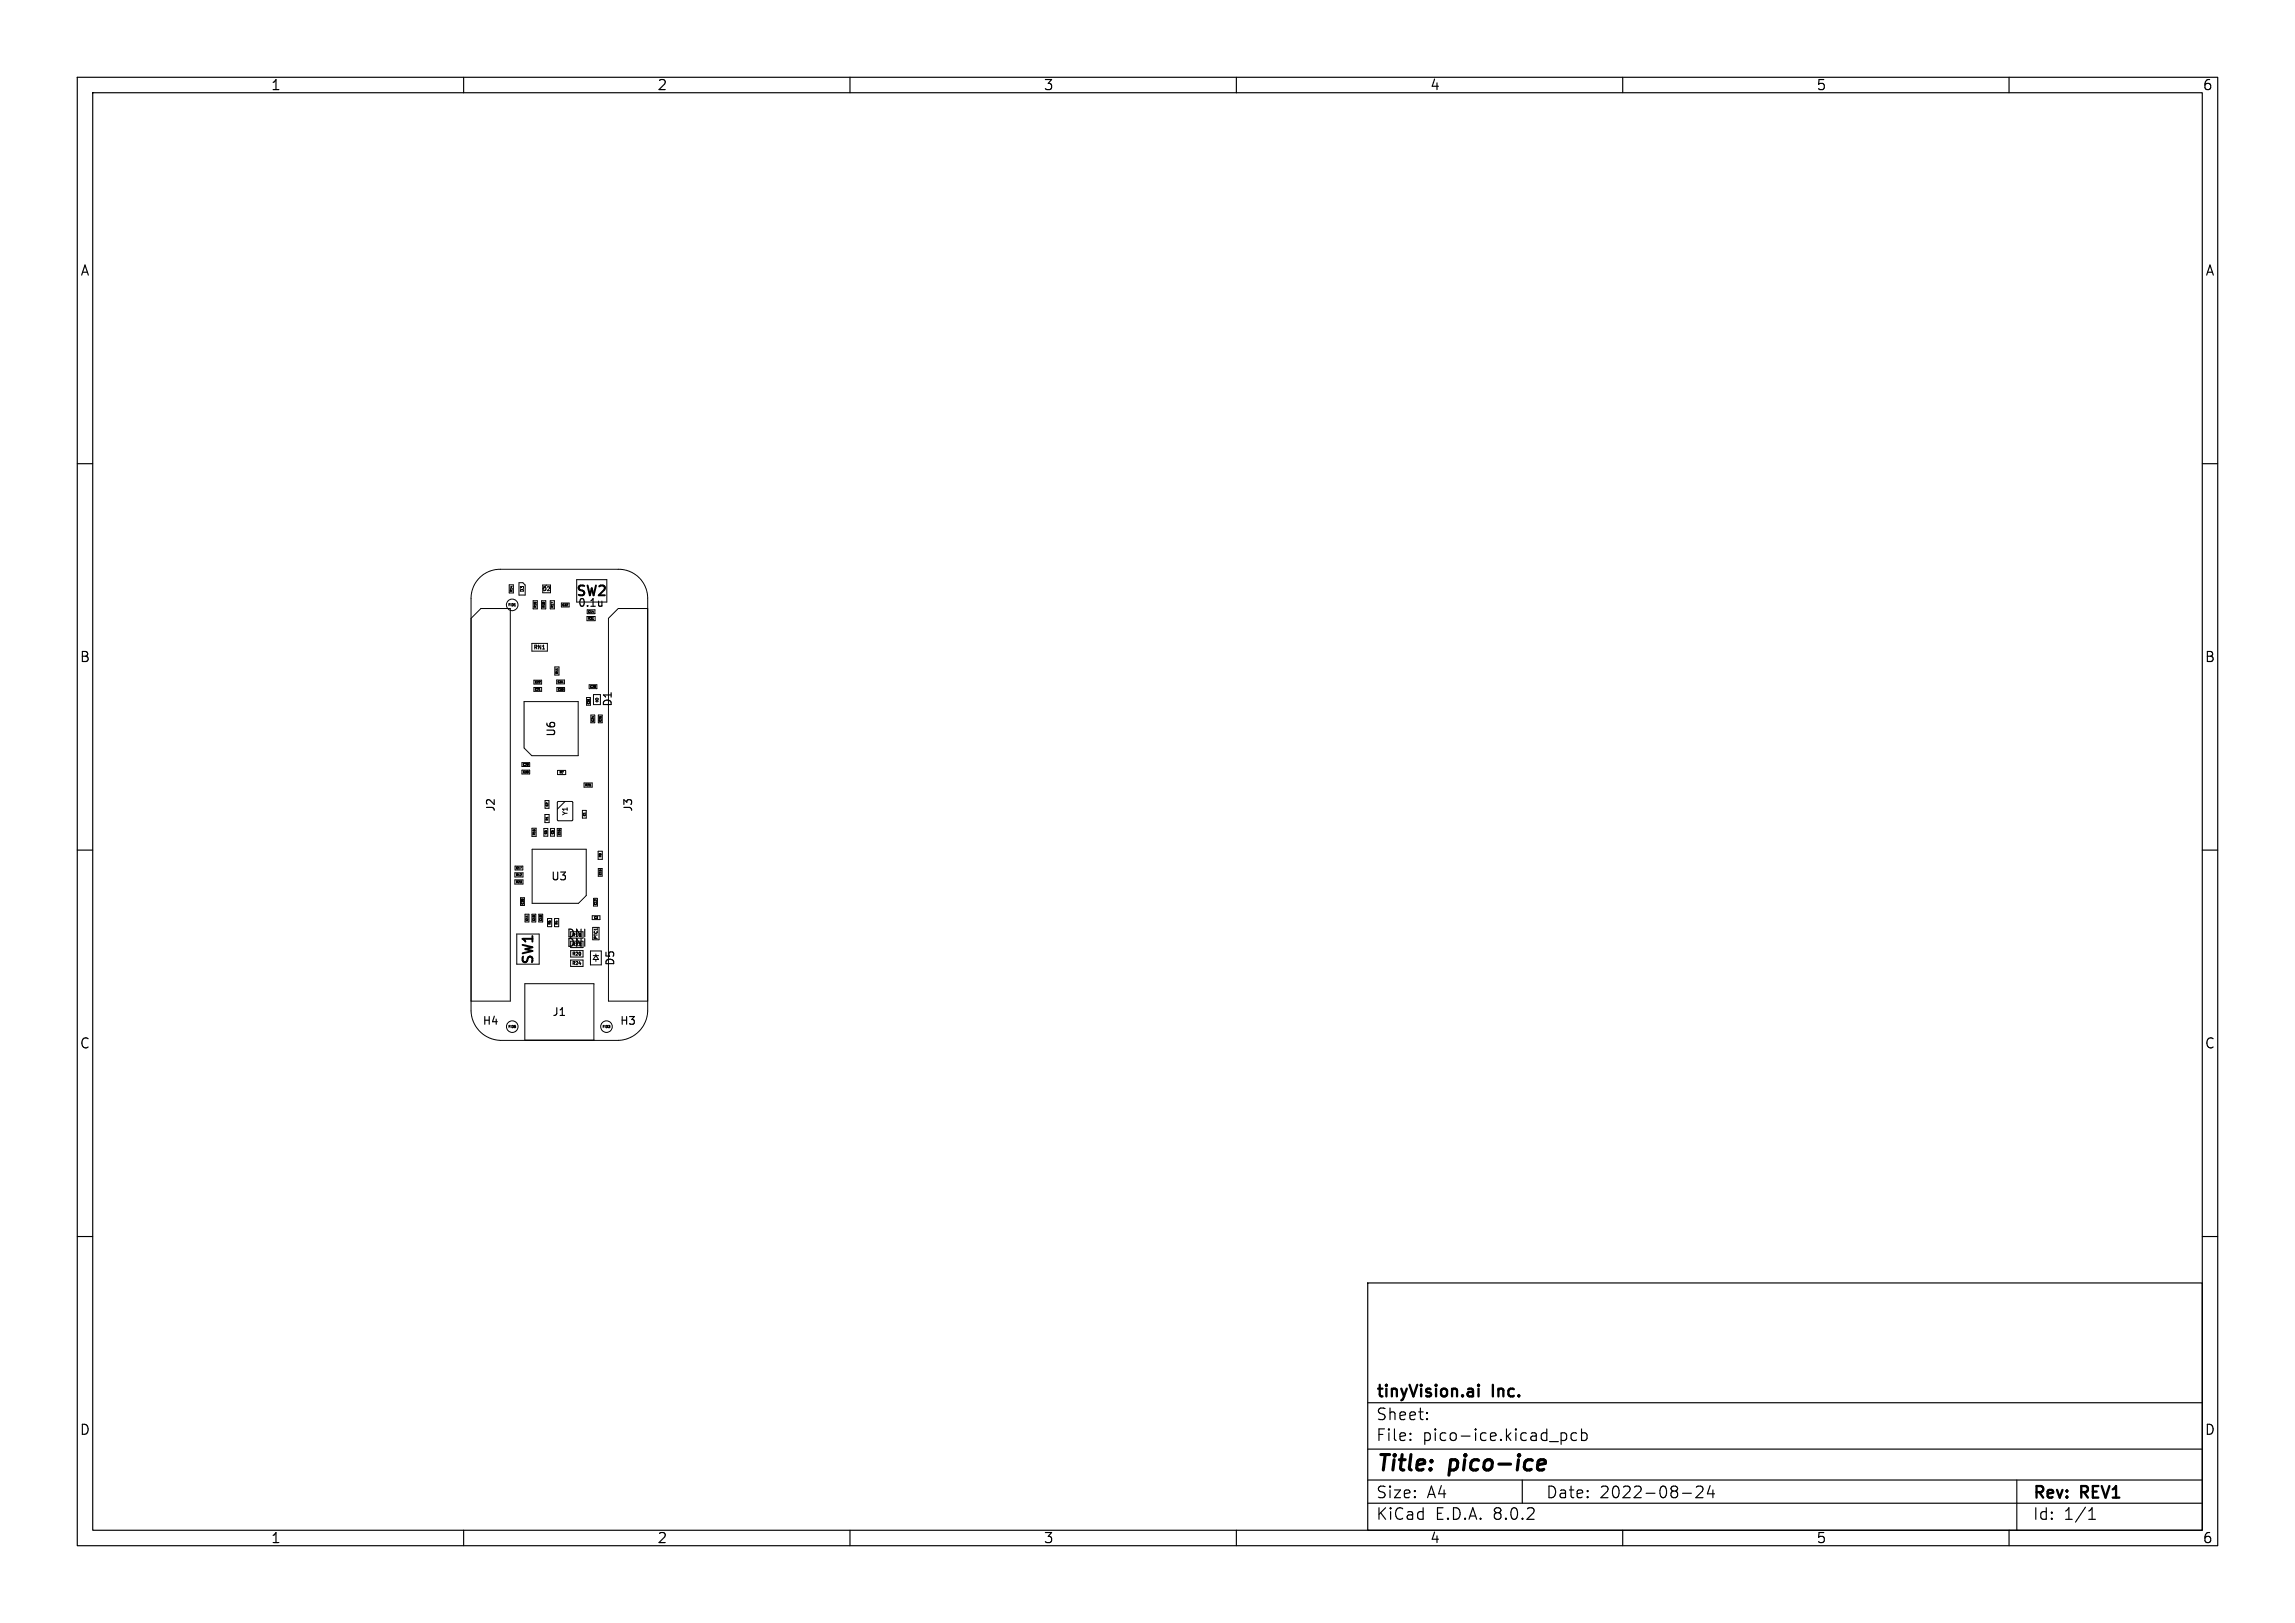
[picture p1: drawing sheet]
<svg xmlns="http://www.w3.org/2000/svg" width="297mm" height="210mm" viewBox="0 0 297 210" stroke-linecap="round" stroke-linejoin="round" font-family="sans-serif">
<defs><g id="words">
<g font-size="2.8">
<text x="178" y="190.9">Title:</text>
<text x="187.7" y="190.9">pico-ice</text>
</g>
<g font-size="2.1">
<text x="178" y="184">Sheet:</text>
<text x="178" y="181.2">tinyVision.ai</text>
<text x="193.2" y="181.2">Inc.</text>
<text x="178" y="186.7">File:</text>
<text x="184.1" y="186.7">pico-ice.kicad_pcb</text>
<text x="178" y="196.9">KiCad</text>
<text x="178" y="194.1">Size:</text>
<text x="184.7" y="194.1">A4</text>
<text x="185.7" y="196.9">E.D.A.</text>
<text x="193.3" y="196.9">8.0.2</text>
<text x="200" y="194.1">Date:</text>
<text x="207" y="194.1">2022-08-24</text>
<text x="263" y="194.3">Rev:</text>
<text x="263" y="196.9">Id:</text>
<text x="267.1" y="196.9">1/1</text>
<text x="269.4" y="194.3">REV1</text>
</g>
<g font-size="1.8">
<text x="35" y="11.9">1</text>
<text x="85" y="11.9">2</text>
<text x="135" y="11.9">3</text>
<text x="185" y="11.9">4</text>
<text x="235" y="11.9">5</text>
<text x="285" y="11.9">6</text>
<text x="10.3" y="35.9">A</text>
<text x="285.4" y="35.9">A</text>
<text x="74.4" y="77.5">SW2</text>
<text x="10.3" y="85.9">B</text>
<text x="285.3" y="85.9">B</text>
<text x="69.3" y="125" transform="rotate(-90 69.3 125)">SW1</text>
<text x="10.3" y="135.9">C</text>
<text x="285.3" y="135.9">C</text>
<text x="10.3" y="185.9">D</text>
<text x="285.3" y="185.9">D</text>
<text x="35" y="199.9">1</text>
<text x="85" y="199.9">2</text>
<text x="135" y="199.9">3</text>
<text x="185" y="199.9">4</text>
<text x="235" y="199.9">5</text>
<text x="285" y="199.9">6</text>
</g>
<g font-size="1.4">
<text x="74.7" y="78.7">0.1u</text>
<text x="72" y="95.4" transform="rotate(-90 72 95.4)">U6</text>
<text x="79.4" y="91.5" transform="rotate(-90 79.4 91.5)">D1</text>
<text x="64.2" y="105.1" transform="rotate(-90 64.2 105.1)">J2</text>
<text x="82" y="105.1" transform="rotate(-90 82 105.1)">J3</text>
<text x="71.2" y="114.1">U3</text>
<text x="73.3" y="121.5">DNI</text>
<text x="73.3" y="122.7">DNI</text>
<text x="79.7" y="125.1" transform="rotate(-90 79.7 125.1)">D5</text>
<text x="71.4" y="131.7">J1</text>
<text x="62.4" y="132.8">H4</text>
<text x="80.2" y="132.8">H3</text>
</g>
<text font-size=".8" x="73.6" y="105.6" transform="rotate(-90 73.6 105.6)">Y1</text>
<g font-size=".7">
<text x="70.2" y="76.6">D2</text>
<text x="69" y="84.1">RN1</text>
</g>
<g font-size=".6">
<text x="67.9" y="76.6" transform="rotate(-90 67.9 76.6)">D3</text>
<text x="74" y="124.9">R24</text>
<text x="74" y="122.5">R22</text>
<text x="74" y="123.7">R20</text>
<text x="74" y="121.3">R10</text>
<text x="77.4" y="121.6" transform="rotate(-90 77.4 121.6)">PTC1</text>
</g>
<g font-size=".4">
<text x="66.4" y="76.6" transform="rotate(-90 66.4 76.6)">R14</text>
<text x="65.7" y="78.5">FID1</text>
<text x="69.5" y="78.7" transform="rotate(-90 69.5 78.7)">R19</text>
<text x="70.5" y="78.7" transform="rotate(-90 70.5 78.7)">R18</text>
<text x="71.7" y="78.7" transform="rotate(-90 71.7 78.7)">R17</text>
<text x="76.1" y="80.2">R21</text>
<text x="72.3" y="87.2" transform="rotate(-90 72.3 87.2)">R11</text>
<text x="72.4" y="100.1">R7</text>
<text x="75.7" y="101.8">R25</text>
<text x="71" y="106.2" transform="rotate(-90 71 106.2)">R1</text>
<text x="66.7" y="113.4">R12</text>
<text x="69.3" y="108.1" transform="rotate(-90 69.3 108.1)">R16</text>
<text x="77.9" y="111" transform="rotate(-90 77.9 111)">R9</text>
<text x="66.7" y="114.3">R23</text>
<text x="71.3" y="119.7" transform="rotate(-90 71.3 119.7)">R5</text>
<text x="72.2" y="119.7" transform="rotate(-90 72.2 119.7)">R4</text>
<text x="65.8" y="133.1">FID5</text>
<text x="77.9" y="133.1">FID3</text>
</g>
<g font-size=".3">
<text x="72.8" y="78.5">C32</text>
<text x="76.1" y="79.3">C14</text>
<text x="69.2" y="88.4">C22</text>
<text x="69.2" y="89.4">C21</text>
<text x="72.1" y="88.4">C34</text>
<text x="72.2" y="89.4">C33</text>
<text x="76.3" y="89">C28</text>
<text x="76.3" y="91.2" transform="rotate(-90 76.3 91.2)">C31</text>
<text x="76.9" y="93.4" transform="rotate(-90 76.9 93.4)">C24</text>
<text x="77.9" y="93.4" transform="rotate(-90 77.9 93.4)">C25</text>
<text x="67.6" y="99.1">C29</text>
<text x="67.6" y="100.1">C30</text>
<text x="70.8" y="108" transform="rotate(-90 70.8 108)">C6</text>
<text x="71" y="104.4" transform="rotate(-90 71 104.4)">C2</text>
<text x="71.7" y="108" transform="rotate(-90 71.7 108)">C5</text>
<text x="75.8" y="105.6" transform="rotate(-90 75.8 105.6)">C1</text>
<text x="66.8" y="112.5">C17</text>
<text x="72.5" y="108.1" transform="rotate(-90 72.5 108.1)">C16</text>
<text x="77.9" y="113.3" transform="rotate(-90 77.9 113.3)">C15</text>
<text x="67.8" y="117.1" transform="rotate(-90 67.8 117.1)">C18</text>
<text x="68.4" y="119.2" transform="rotate(-90 68.4 119.2)">C11</text>
<text x="69.3" y="119.2" transform="rotate(-90 69.3 119.2)">C10</text>
<text x="70.2" y="119.2" transform="rotate(-90 70.2 119.2)">C19</text>
<text x="76.9" y="118.9">C3</text>
<text x="77.2" y="117.1" transform="rotate(-90 77.2 117.1)">C12</text>
</g>
</g></defs>
<g fill="none" stroke="#000" stroke-width=".15">
<path d="M10 10h277v190h-277zM12 12h273v186h-273zM60 10v2M110 10v2M160 10v2M210 10v2M260 10v2M10 60h2M285 60h2M77.9 77.8v.6M77.9 78.4h-.1M10 110h2"/>
<path d="M285 110h2M10 160h2M285 160h2M177 166h108v32h-108zM60 198v2M110 198v2M160 198v2M177 194.5h108M177 191.5h108M177 187.5h108M177 181.5h108M182.5 186.3h.1l-.1 .1"/>
<path d="M182.5 186.3v.1M182.5 185.5v.1M182.5 185.5h.1l-.1 .1M184.7 183.6v.1M184.7 183.6h-.1l.1 .1M184.7 182.8v.1M184.7 182.8h-.1l.1 .1M197 191.5v3M202 185.4v1.5M202 185.5l.5-.1 .2 .3v.4l-.1 .2-.1 .1-.5-.1M204 185.5l-.4-.1-.3 .3v.4l.2 .2 .1 .1 .4-.1M204.7 185.5l.4-.1 .3 .3v.4l-.2 .2-.1 .1-.4-.1"/>
<path d="M204.7 184.9v1.5M210 198v2M217.7 193.2h1.2M219.5 192.4l.2-.1h.4a.41 .41 0 0 1 .2 .6l-.8 .9h.9M221.3 192.2l-.3 1.1h.9M221.7 192.8v1M260 198v2M261 191.5v6.5M270.3 196.6h.9M270.3 195.5l.4-.4v1.5"/>
</g>
<path d="M199.2 189l.6-.1 .1 .1 .1 .4-1 .1M199.8 190.1l-.6 .1" fill="none" stroke="#000" stroke-width=".4"/>
<path d="M191.3 179.2v.1M191.3 179.7v1M191.3 179.2l.1 .1h-.1" fill="none" stroke="#000" stroke-width=".3"/>
<g fill="none" stroke="#000" stroke-width=".13">
<path d="M62.1 74.7a3.8 3.8 0 0 1 2.7-1h15.2a3.8 3.8 0 0 1 3.8 3.8v53.3a3.9 3.9 0 0 1-3.8 3.8h-15.2a3.9 3.9 0 0 1-3.8-3.8v-53.3a3.8 3.8 0 0 1 1.1-2.8zM65.9 75.7h.5v1h-.5zM66.6 78.4h.1M67.2 75.4h.5l.3 .3v1.3h-.8zM69 77.7h.5v1.1h-.5zM70.1 77.7h.5v1.1h-.5zM70.2 76.7v-1h1v1M70.7 75.7l-.5 .5M71.2 77.7h.5v1.1h-.5zM72.7 78h1v.5h-1zM74.6 75h3.9v2.9h-3.9zM76 79.8h1v.5h-1z"/>
<path d="M76 78.9v.5h1v-.5M83.8 78.7h-3.8l-1.3 1.3v49.5h5.1M61 80l1.2-1.3h3.8v50.8h-5M67.5 98.7h1v.5h-1zM67.5 99.6h1v.5h-1zM67.8 90.8h7v7h-6l-1-1zM68.8 83.3h2v1h-2zM69.1 88h1v.5h-1zM69.1 89h1v.5h-1zM69.8 89.3h.1M71.8 86.3h.5v1.1h-.5zM72 88h1v.5h-1z"/>
<path d="M72.1 89h1v.5h-1zM72.2 99.7h1v.5h-1zM72.2 86.5v.1M75.9 90.3h.5v1h-.5zM76.2 88.6h1v.5h-1zM76.3 90.4v.2M76.5 92.5h.5v1h-.5zM76.7 80.2h.1M76.8 89.9h.9v1.3h-.9zM77.1 90.4h.4l-.2 .3zM77.1 90.7h.4M77.3 90.3v.1"/>
<path d="M77.3 90.7v.2M77.4 92.5h.5v1h-.5zM66.6 113.9h1.1v.5h-1.1zM66.6 112.9h1.1v.6h-1.1zM66.7 112.1h1v.5h-1zM67.4 116.2h.5v1h-.5zM67.9 118.3h.5v1h-.5zM68.3 118.5v.1M68.8 118.3h.5v1h-.5zM68.8 107.2h.6v1h-.6zM68.9 109.9h7v6l-1 1h-6zM69.7 118.3h.5v1h-.5z"/>
<path d="M70.4 107.2h.5v1h-.5zM70.5 105.4h.6v1h-.6zM70.5 103.6h.5v1h-.5zM70.9 118.9h.5v1h-.5zM71.3 107.2h.5v1h-.5zM71.8 118.9h.5v1h-.5zM72.1 107.2h.5v1h-.5zM72.1 103.8l.1-.1h1.8l.1 .1v2.3l-.1 .1h-1.8l-.1-.1zM73.1 103.7l-1 1M75.4 104.9h.5v1h-.5zM75.6 101.3h1v.6h-1zM76.6 118.5h1v.5h-1z"/>
<path d="M76.8 116.2h.5v1h-.5zM77.4 110.1h.5v1.1h-.5zM77.4 112.4h.5v1h-.5zM66.9 120.9h2.9v3.9h-2.9zM67.9 127.3h9v7.3h-9zM73.8 124.2h1.6v.9h-1.6zM73.9 123v.8h1.6v-.8M76.4 123.1h1.4v1.8h-1.4zM76.7 120h.8v1.6h-.8zM76.8 123.7h.7M77.1 123.5v.2M77.1 124.2v.2"/>
<path d="M77.1 123.7l.4 .5h-.7z"/>
<circle cx="66.3" cy="78.3" r=".75"/>
<circle cx="66.3" cy="132.8" r=".75"/>
<circle cx="78.5" cy="132.8" r=".75"/>
</g>
<use href="#words"/>
</svg>
